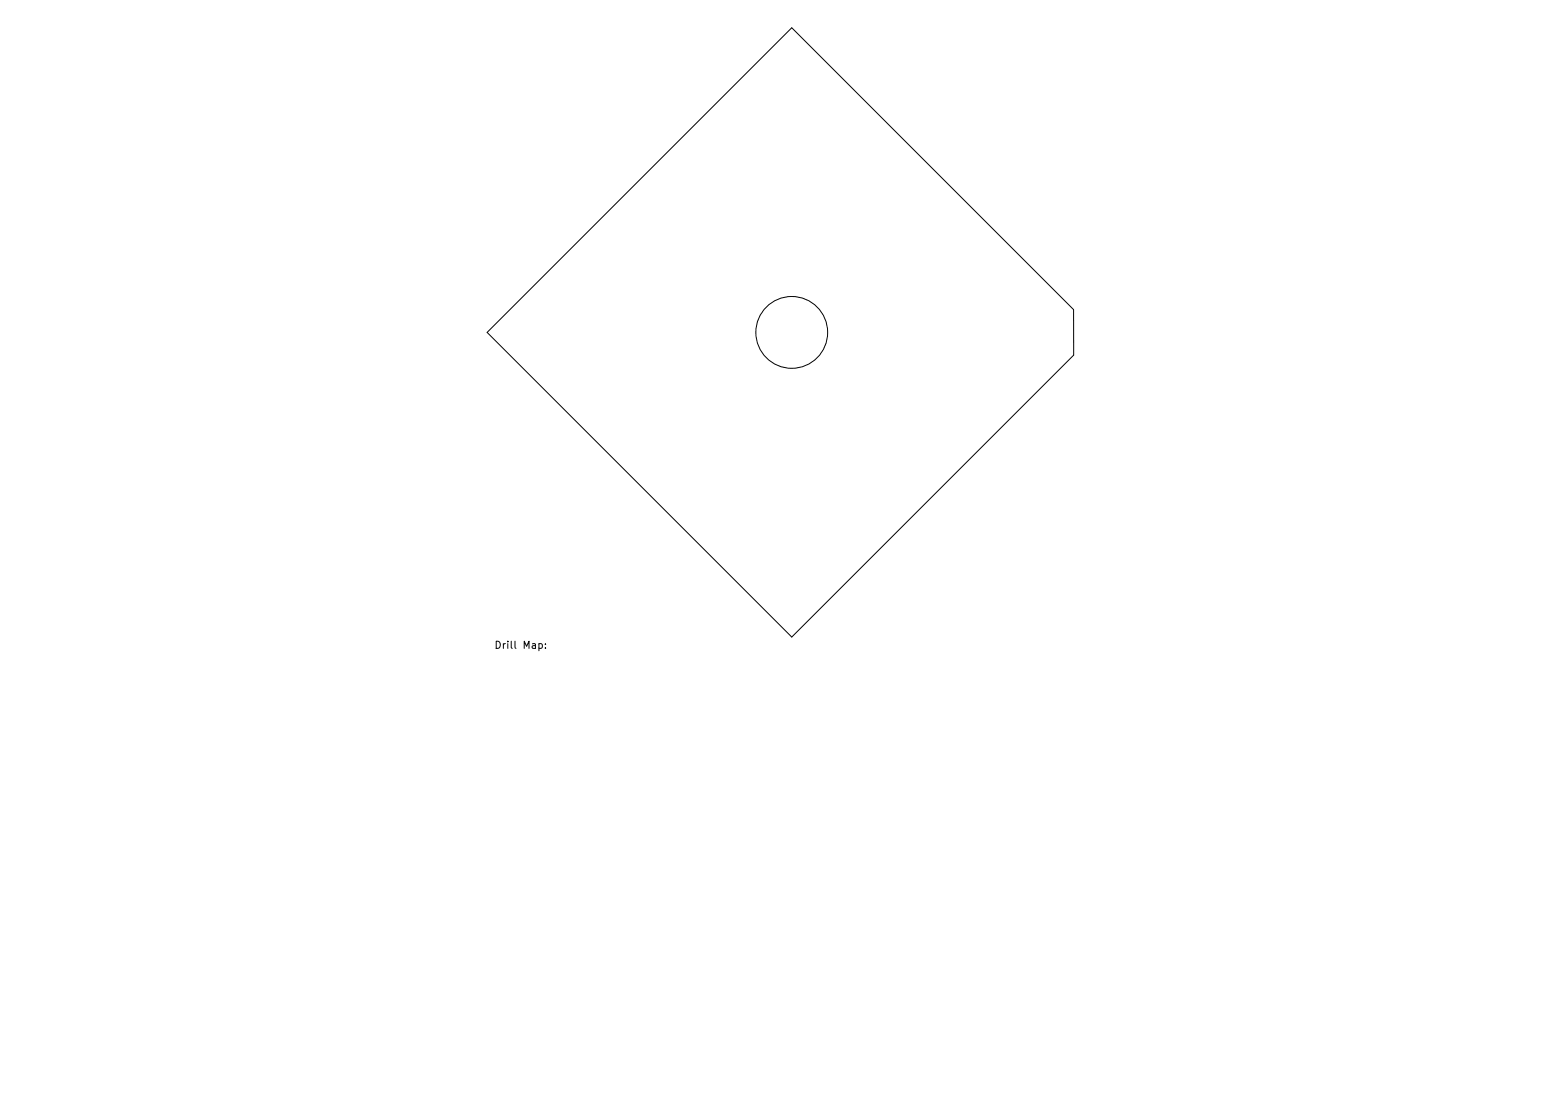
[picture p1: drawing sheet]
<svg xmlns="http://www.w3.org/2000/svg" width="297mm" height="210mm" viewBox="0 0 297 210" stroke-linecap="round" stroke-linejoin="round" font-family="sans-serif">
<defs><g id="words">
<text font-size="1.9" x="94" y="123.4">Drill Map:</text>
</g></defs>
<g fill="none" stroke="#000" stroke-width=".19">
<path d="M92.7 63.3l58-58 53.6 53.6v8.7l-53.6 53.6zM102.6 122.5h.3l.3 .2-.1 .6h-.5M103.8 123.2v.2M103.8 122.5v.2"/>
<circle cx="150.7" cy="63.2" r="6.8"/>
</g>
<use href="#words"/>
</svg>
